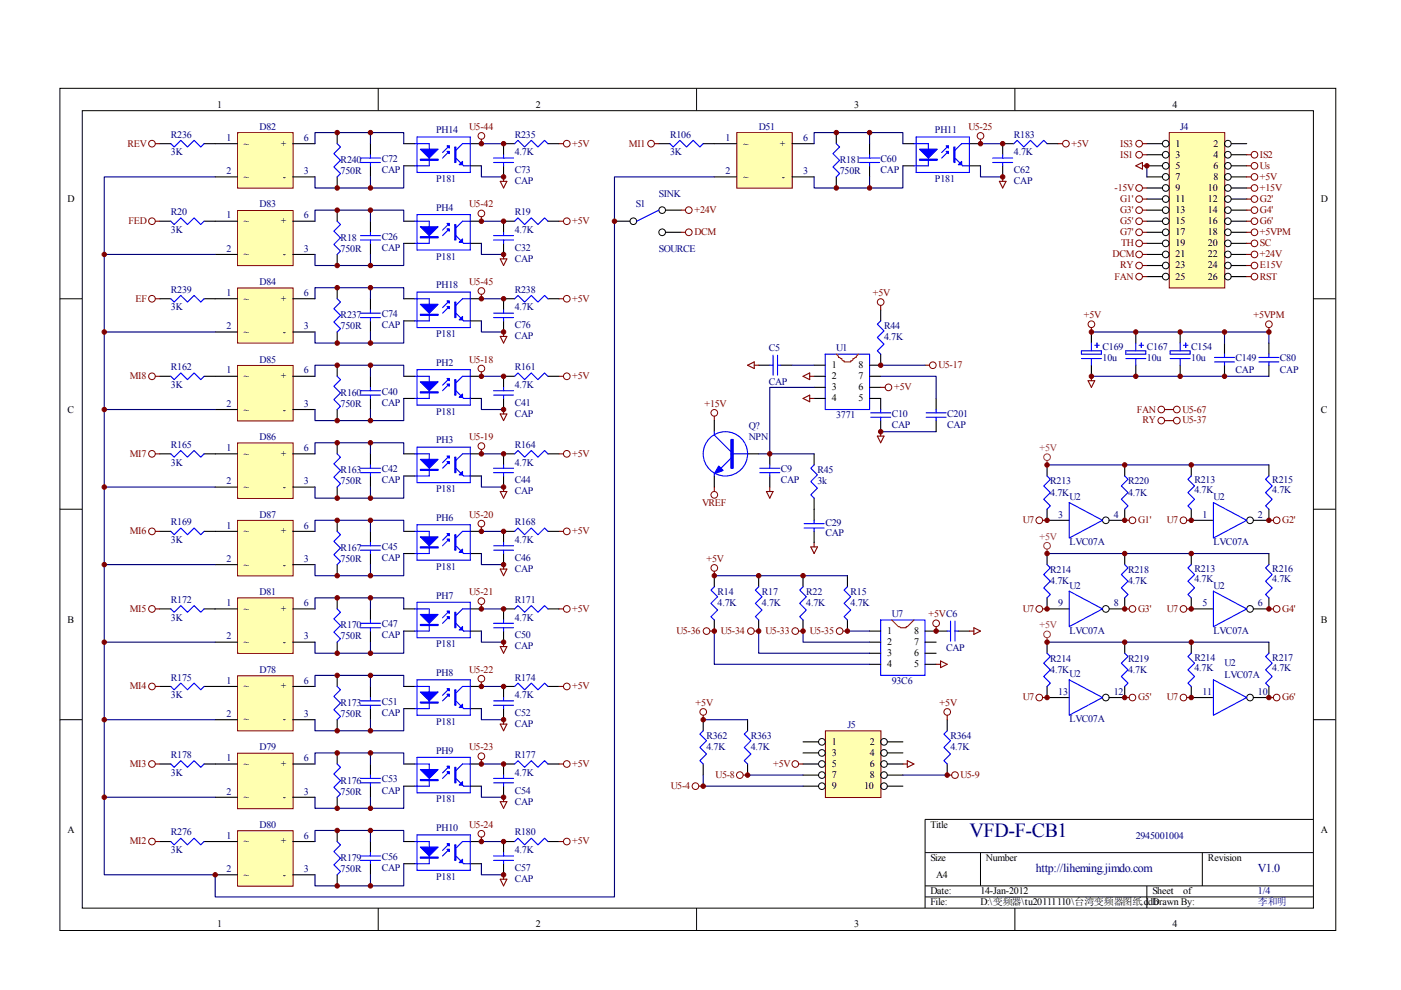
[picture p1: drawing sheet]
<svg xmlns="http://www.w3.org/2000/svg" width="297mm" height="210mm" viewBox="0 0 297 210" stroke-linecap="round" stroke-linejoin="round" font-family="sans-serif">
<defs><g id="words">
<text font-size="4.2" fill="#000080" x="205.6" y="177.4">VFD-F-CB1</text>
<g font-size="2.5" fill="#000080">
<text x="219.6" y="184.8">http://liheming.jimdo.com</text>
<text x="266.7" y="184.8">V1.0</text>
</g>
<g font-size="2.1">
<text x="46.1" y="22.9">1</text>
<text x="113.6" y="22.9">2</text>
<text x="181.1" y="22.9">3</text>
<text x="248.6" y="22.9">4</text>
<text x="51.7" y="31.1">~</text>
<text x="59.5" y="31.1">+</text>
<text x="157.6" y="31.1">~</text>
<text x="165.4" y="31.1">+</text>
<text x="249.3" y="31.1">1</text>
<text x="249.3" y="33.5">3</text>
<text x="249.3" y="35.7">5</text>
<text x="257.3" y="31.1">2</text>
<text x="257.3" y="33.5">4</text>
<text x="257.3" y="35.7">6</text>
<text x="51.7" y="38.1">~</text>
<text x="59.9" y="38.1">-</text>
<text x="157.6" y="38.1">~</text>
<text x="165.8" y="38.1">-</text>
<text x="249.3" y="38.1">7</text>
<text x="249.3" y="40.5">9</text>
<text x="256.1" y="40.5">10</text>
<text x="257.3" y="38.1">8</text>
<text x="14.3" y="42.8">D</text>
<text x="51.7" y="47.5">~</text>
<text x="59.5" y="47.5">+</text>
<text x="249.3" y="42.8">11</text>
<text x="249.3" y="45.1">13</text>
<text x="249.3" y="47.5">15</text>
<text x="256.1" y="42.8">12</text>
<text x="256.1" y="45.1">14</text>
<text x="256.1" y="47.5">16</text>
<text x="280.1" y="42.8">D</text>
<text x="249.3" y="49.9">17</text>
<text x="249.3" y="52.2">19</text>
<text x="256.1" y="49.9">18</text>
<text x="256.1" y="52.2">20</text>
<text x="51.7" y="54.5">~</text>
<text x="59.9" y="54.5">-</text>
<text x="249.3" y="54.5">21</text>
<text x="249.3" y="56.9">23</text>
<text x="249.3" y="59.3">25</text>
<text x="256.1" y="54.5">22</text>
<text x="256.1" y="56.9">24</text>
<text x="256.1" y="59.3">26</text>
<text x="51.7" y="63.9">~</text>
<text x="59.5" y="63.9">+</text>
<text x="51.7" y="71">~</text>
<text x="59.9" y="71">-</text>
<text x="51.7" y="80.4">~</text>
<text x="59.5" y="80.4">+</text>
<text x="176.4" y="78.1">1</text>
<text x="176.4" y="80.4">2</text>
<text x="176.4" y="82.7">3</text>
<text x="182" y="82.7">6</text>
<text x="182" y="80.4">7</text>
<text x="182" y="78.1">8</text>
<text x="14.3" y="87.5">C</text>
<text x="51.7" y="87.5">~</text>
<text x="59.9" y="87.5">-</text>
<text x="176.4" y="85.1">4</text>
<text x="182" y="85.1">5</text>
<text x="280.1" y="87.5">C</text>
<text x="51.7" y="96.9">~</text>
<text x="59.5" y="96.9">+</text>
<text x="51.7" y="103.9">~</text>
<text x="59.9" y="103.9">-</text>
<text x="51.7" y="113.3">~</text>
<text x="59.5" y="113.3">+</text>
<text x="51.7" y="120.3">~</text>
<text x="59.9" y="120.3">-</text>
<text x="51.7" y="129.7">~</text>
<text x="59.5" y="129.7">+</text>
<text x="14.3" y="132.1">B</text>
<text x="51.7" y="136.8">~</text>
<text x="59.9" y="136.8">-</text>
<text x="188.1" y="134.4">1</text>
<text x="188.1" y="136.8">2</text>
<text x="193.8" y="136.8">7</text>
<text x="193.8" y="134.4">8</text>
<text x="280.1" y="132.1">B</text>
<text x="188.1" y="139.1">3</text>
<text x="188.1" y="141.5">4</text>
<text x="193.8" y="141.5">5</text>
<text x="193.8" y="139.1">6</text>
<text x="51.7" y="146.1">~</text>
<text x="59.5" y="146.1">+</text>
<text x="51.7" y="153.2">~</text>
<text x="59.9" y="153.2">-</text>
<text x="176.4" y="157.9">1</text>
<text x="176.4" y="160.3">3</text>
<text x="184.4" y="157.9">2</text>
<text x="184.4" y="160.3">4</text>
<text x="51.7" y="162.6">~</text>
<text x="59.5" y="162.6">+</text>
<text x="176.4" y="162.6">5</text>
<text x="176.4" y="164.9">7</text>
<text x="176.4" y="167.3">9</text>
<text x="183.2" y="167.3">10</text>
<text x="184.4" y="162.6">6</text>
<text x="184.4" y="164.9">8</text>
<text x="51.7" y="169.6">~</text>
<text x="59.9" y="169.6">-</text>
<text x="14.3" y="176.7">A</text>
<text x="51.7" y="179">~</text>
<text x="59.5" y="179">+</text>
<text x="197.3" y="175.5">Title</text>
<text x="280.1" y="176.7">A</text>
<text x="197.3" y="182.6">Size</text>
<text x="209" y="182.6">Number</text>
<text x="256.1" y="182.6">Revision</text>
<text x="51.7" y="186.1">~</text>
<text x="59.9" y="186.1">-</text>
<text x="197.3" y="189.6">Date:</text>
<text x="197.3" y="192">File:</text>
<text x="198.5" y="186.1">A4</text>
<text x="207.9" y="189.6">14-Jan-2012</text>
<text x="207.9" y="192">D:\变频器\tu20111110\台湾变频器图纸.ddb</text>
<text x="244.3" y="189.6">Sheet</text>
<text x="244.3" y="192">Drawn By:</text>
<text x="250.9" y="189.6">of</text>
<text x="46.1" y="196.6">1</text>
<text x="113.6" y="196.6">2</text>
<text x="181.1" y="196.6">3</text>
<text x="248.6" y="196.6">4</text>
</g>
<g font-size="2.1" fill="#000080">
<text x="36.2" y="29.2">R236</text>
<text x="48" y="29.9">1</text>
<text x="55" y="27.5">D82</text>
<text x="64.4" y="29.9">6</text>
<text x="92.5" y="28.2">PH14</text>
<text x="109.1" y="29.2">R235</text>
<text x="142.1" y="29.2">R106</text>
<text x="153.8" y="29.9">1</text>
<text x="160.9" y="27.5">D51</text>
<text x="170.3" y="29.9">6</text>
<text x="198.2" y="28.2">PH11</text>
<text x="215" y="29.2">R183</text>
<text x="250.2" y="27.5">J4</text>
<text x="36.2" y="32.9">3K</text>
<text x="72.2" y="34.6">R240</text>
<text x="80.9" y="34.4">C72</text>
<text x="109.1" y="32.9">4.7K</text>
<text x="142.1" y="32.9">3K</text>
<text x="178.1" y="34.6">R181</text>
<text x="186.7" y="34.4">C60</text>
<text x="215" y="32.9">4.7K</text>
<text x="48" y="36.9">2</text>
<text x="64.4" y="36.9">3</text>
<text x="72.2" y="36.9">750R</text>
<text x="80.9" y="36.7">CAP</text>
<text x="92.5" y="38.6">P181</text>
<text x="109.1" y="36.7">C73</text>
<text x="109.1" y="39">CAP</text>
<text x="139.7" y="41.7">SINK</text>
<text x="153.8" y="36.9">2</text>
<text x="170.3" y="36.9">3</text>
<text x="178.1" y="36.9">750R</text>
<text x="186.7" y="36.7">CAP</text>
<text x="198.2" y="38.6">P181</text>
<text x="215" y="36.7">C62</text>
<text x="215" y="39">CAP</text>
<text x="36.2" y="45.6">R20</text>
<text x="48" y="46.3">1</text>
<text x="55" y="44">D83</text>
<text x="64.4" y="46.3">6</text>
<text x="92.5" y="44.7">PH4</text>
<text x="109.1" y="45.6">R19</text>
<text x="134.8" y="43.8">S1</text>
<text x="36.2" y="49.4">3K</text>
<text x="48" y="53.4">2</text>
<text x="64.4" y="53.4">3</text>
<text x="72.2" y="51.1">R18</text>
<text x="72.2" y="53.4">750R</text>
<text x="80.9" y="50.8">C26</text>
<text x="80.9" y="53.2">CAP</text>
<text x="109.1" y="49.4">4.7K</text>
<text x="109.1" y="53.2">C32</text>
<text x="139.7" y="53.4">SOURCE</text>
<text x="92.5" y="55">P181</text>
<text x="109.1" y="55.5">CAP</text>
<text x="36.2" y="62.1">R239</text>
<text x="36.2" y="65.8">3K</text>
<text x="48" y="62.8">1</text>
<text x="55" y="60.5">D84</text>
<text x="64.4" y="62.8">6</text>
<text x="92.5" y="61.1">PH18</text>
<text x="109.1" y="62.1">R238</text>
<text x="109.1" y="65.8">4.7K</text>
<text x="48" y="69.8">2</text>
<text x="64.4" y="69.8">3</text>
<text x="72.2" y="67.5">R237</text>
<text x="72.2" y="69.8">750R</text>
<text x="80.9" y="67.2">C74</text>
<text x="80.9" y="69.6">CAP</text>
<text x="92.5" y="71.5">P181</text>
<text x="109.1" y="69.6">C76</text>
<text x="109.1" y="71.9">CAP</text>
<text x="187.5" y="69.8">R44</text>
<text x="55" y="76.9">D85</text>
<text x="92.5" y="77.6">PH2</text>
<text x="163" y="74.5">C5</text>
<text x="177.3" y="74.5">U1</text>
<text x="187.5" y="72.2">4.7K</text>
<text x="233.8" y="74.3">C169</text>
<text x="233.8" y="76.6">10u</text>
<text x="243.2" y="74.3">C167</text>
<text x="243.2" y="76.6">10u</text>
<text x="252.6" y="74.3">C154</text>
<text x="252.6" y="76.6">10u</text>
<text x="262" y="76.6">C149</text>
<text x="271.4" y="76.6">C80</text>
<text x="36.2" y="78.5">R162</text>
<text x="36.2" y="82.3">3K</text>
<text x="48" y="79.2">1</text>
<text x="64.4" y="79.2">6</text>
<text x="72.2" y="83.9">R160</text>
<text x="80.9" y="83.7">C40</text>
<text x="109.1" y="78.5">R161</text>
<text x="109.1" y="82.3">4.7K</text>
<text x="163" y="81.5">CAP</text>
<text x="262" y="79">CAP</text>
<text x="271.4" y="79">CAP</text>
<text x="48" y="86.3">2</text>
<text x="64.4" y="86.3">3</text>
<text x="72.2" y="86.3">750R</text>
<text x="80.9" y="86">CAP</text>
<text x="92.5" y="87.9">P181</text>
<text x="109.1" y="86">C41</text>
<text x="109.1" y="88.4">CAP</text>
<text x="177.3" y="88.6">3771</text>
<text x="189.1" y="88.4">C10</text>
<text x="200.8" y="88.4">C201</text>
<text x="36.2" y="94.9">R165</text>
<text x="48" y="95.7">1</text>
<text x="55" y="93.3">D86</text>
<text x="64.4" y="95.7">6</text>
<text x="92.5" y="94">PH3</text>
<text x="109.1" y="94.9">R164</text>
<text x="158.7" y="90.9">Q?</text>
<text x="158.7" y="93.3">NPN</text>
<text x="189.1" y="90.7">CAP</text>
<text x="200.8" y="90.7">CAP</text>
<text x="36.2" y="98.7">3K</text>
<text x="72.2" y="100.3">R163</text>
<text x="80.9" y="100.1">C42</text>
<text x="109.1" y="98.7">4.7K</text>
<text x="165.5" y="100.1">C9</text>
<text x="173.3" y="100.3">R45</text>
<text x="48" y="102.7">2</text>
<text x="64.4" y="102.7">3</text>
<text x="72.2" y="102.7">750R</text>
<text x="80.9" y="102.5">CAP</text>
<text x="92.5" y="104.3">P181</text>
<text x="109.1" y="102.5">C44</text>
<text x="109.1" y="104.8">CAP</text>
<text x="165.5" y="102.5">CAP</text>
<text x="173.3" y="102.7">3k</text>
<text x="222.7" y="102.7">R213</text>
<text x="222.7" y="105.1">4.7K</text>
<text x="226.7" y="106">U2</text>
<text x="239.2" y="102.7">R220</text>
<text x="239.2" y="105.1">4.7K</text>
<text x="253.2" y="102.5">R213</text>
<text x="253.2" y="104.6">4.7K</text>
<text x="257.3" y="106">U2</text>
<text x="269.7" y="102.5">R215</text>
<text x="269.7" y="104.6">4.7K</text>
<text x="36.2" y="111.4">R169</text>
<text x="48" y="112.1">1</text>
<text x="55" y="109.7">D87</text>
<text x="64.4" y="112.1">6</text>
<text x="92.5" y="110.4">PH6</text>
<text x="109.1" y="111.4">R168</text>
<text x="175" y="111.6">C29</text>
<text x="175" y="113.7">CAP</text>
<text x="224.4" y="109.7">3</text>
<text x="236.1" y="109.7">4</text>
<text x="254.9" y="109.7">1</text>
<text x="266.7" y="109.7">2</text>
<text x="36.2" y="115.2">3K</text>
<text x="48" y="119.1">2</text>
<text x="64.4" y="119.1">3</text>
<text x="72.2" y="116.8">R167</text>
<text x="72.2" y="119.1">750R</text>
<text x="80.9" y="116.6">C45</text>
<text x="80.9" y="118.9">CAP</text>
<text x="109.1" y="115.2">4.7K</text>
<text x="109.1" y="118.9">C46</text>
<text x="226.7" y="115.6">LVC07A</text>
<text x="257.3" y="115.6">LVC07A</text>
<text x="92.5" y="120.7">P181</text>
<text x="109.1" y="121.3">CAP</text>
<text x="222.7" y="121.5">R214</text>
<text x="222.7" y="123.9">4.7K</text>
<text x="226.7" y="124.8">U2</text>
<text x="239.2" y="121.5">R218</text>
<text x="239.2" y="123.9">4.7K</text>
<text x="253.2" y="121.3">R213</text>
<text x="253.2" y="123.4">4.7K</text>
<text x="257.3" y="124.8">U2</text>
<text x="269.7" y="121.3">R216</text>
<text x="269.7" y="123.4">4.7K</text>
<text x="36.2" y="127.9">R172</text>
<text x="36.2" y="131.6">3K</text>
<text x="48" y="128.5">1</text>
<text x="55" y="126.2">D81</text>
<text x="64.4" y="128.5">6</text>
<text x="92.5" y="126.9">PH7</text>
<text x="109.1" y="127.9">R171</text>
<text x="109.1" y="131.6">4.7K</text>
<text x="152.1" y="126.2">R14</text>
<text x="152.1" y="128.5">4.7K</text>
<text x="161.5" y="126.2">R17</text>
<text x="161.5" y="128.5">4.7K</text>
<text x="170.9" y="126.2">R22</text>
<text x="170.9" y="128.5">4.7K</text>
<text x="180.3" y="126.2">R15</text>
<text x="180.3" y="128.5">4.7K</text>
<text x="189.1" y="130.9">U7</text>
<text x="224.4" y="128.5">9</text>
<text x="236.1" y="128.5">8</text>
<text x="254.9" y="128.5">5</text>
<text x="266.7" y="128.5">6</text>
<text x="48" y="135.6">2</text>
<text x="64.4" y="135.6">3</text>
<text x="72.2" y="133.2">R170</text>
<text x="72.2" y="135.6">750R</text>
<text x="80.9" y="133">C47</text>
<text x="80.9" y="135.3">CAP</text>
<text x="92.5" y="137.3">P181</text>
<text x="109.1" y="135.3">C50</text>
<text x="109.1" y="137.7">CAP</text>
<text x="200.6" y="137.9">CAP</text>
<text x="226.7" y="134.4">LVC07A</text>
<text x="257.3" y="134.4">LVC07A</text>
<text x="55" y="142.6">D78</text>
<text x="92.5" y="143.4">PH8</text>
<text x="222.7" y="140.3">R214</text>
<text x="222.7" y="142.6">4.7K</text>
<text x="226.7" y="143.6">U2</text>
<text x="239.2" y="140.3">R219</text>
<text x="239.2" y="142.6">4.7K</text>
<text x="253.2" y="140.1">R214</text>
<text x="253.2" y="142.2">4.7K</text>
<text x="259.6" y="141.2">U2</text>
<text x="259.6" y="143.8">LVC07A</text>
<text x="269.7" y="140.1">R217</text>
<text x="269.7" y="142.2">4.7K</text>
<text x="36.2" y="144.3">R175</text>
<text x="36.2" y="148">3K</text>
<text x="48" y="145">1</text>
<text x="64.4" y="145">6</text>
<text x="72.2" y="149.7">R173</text>
<text x="80.9" y="149.5">C51</text>
<text x="109.1" y="144.3">R174</text>
<text x="109.1" y="148">4.7K</text>
<text x="189.1" y="145">93C6</text>
<text x="224.4" y="147.3">13</text>
<text x="236.1" y="147.3">12</text>
<text x="254.9" y="147.3">11</text>
<text x="266.7" y="147.3">10</text>
<text x="48" y="152">2</text>
<text x="64.4" y="152">3</text>
<text x="72.2" y="152">750R</text>
<text x="80.9" y="151.8">CAP</text>
<text x="92.5" y="153.7">P181</text>
<text x="109.1" y="151.8">C52</text>
<text x="109.1" y="154.1">CAP</text>
<text x="179.7" y="154.4">J5</text>
<text x="226.7" y="153.2">LVC07A</text>
<text x="36.2" y="160.7">R178</text>
<text x="48" y="161.4">1</text>
<text x="55" y="159.1">D79</text>
<text x="64.4" y="161.4">6</text>
<text x="92.5" y="159.8">PH9</text>
<text x="109.1" y="160.7">R177</text>
<text x="149.8" y="156.7">R362</text>
<text x="149.8" y="159.1">4.7K</text>
<text x="159.2" y="156.7">R363</text>
<text x="159.2" y="159.1">4.7K</text>
<text x="201.5" y="156.7">R364</text>
<text x="201.5" y="159.1">4.7K</text>
<text x="36.2" y="164.4">3K</text>
<text x="72.2" y="166.1">R176</text>
<text x="80.9" y="165.9">C53</text>
<text x="109.1" y="164.4">4.7K</text>
<text x="48" y="168.5">2</text>
<text x="64.4" y="168.5">3</text>
<text x="72.2" y="168.5">750R</text>
<text x="80.9" y="168.2">CAP</text>
<text x="92.5" y="170.1">P181</text>
<text x="109.1" y="168.2">C54</text>
<text x="109.1" y="170.6">CAP</text>
<text x="36.2" y="177.1">R276</text>
<text x="48" y="177.9">1</text>
<text x="55" y="175.5">D80</text>
<text x="64.4" y="177.9">6</text>
<text x="92.5" y="176.2">PH10</text>
<text x="109.1" y="177.1">R180</text>
<text x="240.8" y="177.9">2945001004</text>
<text x="36.2" y="180.9">3K</text>
<text x="48" y="184.9">2</text>
<text x="64.4" y="184.9">3</text>
<text x="72.2" y="182.6">R179</text>
<text x="72.2" y="184.9">750R</text>
<text x="80.9" y="182.3">C56</text>
<text x="80.9" y="184.7">CAP</text>
<text x="109.1" y="180.9">4.7K</text>
<text x="109.1" y="184.7">C57</text>
<text x="92.5" y="186.5">P181</text>
<text x="109.1" y="187">CAP</text>
<text x="266.7" y="192">李和明</text>
<text x="266.7" y="189.6">1/4</text>
</g>
<g font-size="2.1" fill="#800000">
<text x="99.5" y="27.5">U5-44</text>
<text x="205.3" y="27.5">U5-25</text>
<text x="27" y="31.1">REV</text>
<text x="121.3" y="31.1">+5V</text>
<text x="133.3" y="31.1">MI1</text>
<text x="227.2" y="31.1">+5V</text>
<text x="237.5" y="33.5">IS1</text>
<text x="237.5" y="31.1">IS3</text>
<text x="267.1" y="33.5">IS2</text>
<text x="267.1" y="35.7">Us</text>
<text x="236.3" y="40.5">-15V</text>
<text x="267.1" y="38.1">+5V</text>
<text x="267.1" y="40.5">+15V</text>
<text x="27.3" y="47.5">FED</text>
<text x="99.5" y="44">U5-42</text>
<text x="121.3" y="47.5">+5V</text>
<text x="147.2" y="45.1">+24V</text>
<text x="237.5" y="42.8">G1'</text>
<text x="237.5" y="45.1">G3'</text>
<text x="237.5" y="47.5">G5'</text>
<text x="267.1" y="42.8">G2'</text>
<text x="267.1" y="45.1">G4'</text>
<text x="267.1" y="47.5">G6'</text>
<text x="147.2" y="49.9">DCM</text>
<text x="237.5" y="49.9">G7'</text>
<text x="237.7" y="52.2">TH</text>
<text x="267.1" y="49.9">+5VPM</text>
<text x="267.1" y="52.2">SC</text>
<text x="235.9" y="54.5">DCM</text>
<text x="236.3" y="59.3">FAN</text>
<text x="237.5" y="56.9">RY</text>
<text x="267.1" y="54.5">+24V</text>
<text x="267.1" y="56.9">E15V</text>
<text x="267.1" y="59.3">RST</text>
<text x="28.7" y="63.9">EF</text>
<text x="99.5" y="60.5">U5-45</text>
<text x="121.3" y="63.9">+5V</text>
<text x="185.1" y="62.8">+5V</text>
<text x="229.8" y="67.5">+5V</text>
<text x="265.8" y="67.5">+5VPM</text>
<text x="99.5" y="76.9">U5-18</text>
<text x="27.5" y="80.4">MI8</text>
<text x="121.3" y="80.4">+5V</text>
<text x="189.6" y="82.7">+5V</text>
<text x="199" y="78.1">U5-17</text>
<text x="149.4" y="86.3">+15V</text>
<text x="241" y="87.5">FAN</text>
<text x="242.2" y="89.8">RY</text>
<text x="250.7" y="87.5">U5-67</text>
<text x="250.7" y="89.8">U5-37</text>
<text x="99.5" y="93.3">U5-19</text>
<text x="27.5" y="96.9">MI7</text>
<text x="121.3" y="96.9">+5V</text>
<text x="148.8" y="107.4">VREF</text>
<text x="27.5" y="113.3">MI6</text>
<text x="99.5" y="109.7">U5-20</text>
<text x="121.3" y="113.3">+5V</text>
<text x="216.8" y="110.9">U7</text>
<text x="241.3" y="110.9">G1'</text>
<text x="247.4" y="110.9">U7</text>
<text x="271.9" y="110.9">G2'</text>
<text x="149.8" y="119.1">+5V</text>
<text x="27.5" y="129.7">MI5</text>
<text x="99.5" y="126.2">U5-21</text>
<text x="121.3" y="129.7">+5V</text>
<text x="196.8" y="130.9">+5VC6</text>
<text x="216.8" y="129.7">U7</text>
<text x="241.3" y="129.7">G3'</text>
<text x="247.4" y="129.7">U7</text>
<text x="271.9" y="129.7">G4'</text>
<text x="143.4" y="134.4">U5-36</text>
<text x="152.8" y="134.4">U5-34</text>
<text x="162.3" y="134.4">U5-33</text>
<text x="171.7" y="134.4">U5-35</text>
<text x="99.5" y="142.6">U5-22</text>
<text x="27.5" y="146.1">MI4</text>
<text x="121.3" y="146.1">+5V</text>
<text x="147.5" y="149.7">+5V</text>
<text x="199.2" y="149.7">+5V</text>
<text x="216.8" y="148.5">U7</text>
<text x="241.3" y="148.5">G5'</text>
<text x="247.4" y="148.5">U7</text>
<text x="271.9" y="148.5">G6'</text>
<text x="99.5" y="159.1">U5-23</text>
<text x="27.5" y="162.6">MI3</text>
<text x="121.3" y="162.6">+5V</text>
<text x="142.2" y="167.3">U5-4</text>
<text x="151.7" y="164.9">U5-8</text>
<text x="163.9" y="162.6">+5V</text>
<text x="203.6" y="164.9">U5-9</text>
<text x="27.5" y="179">MI2</text>
<text x="99.5" y="175.5">U5-24</text>
<text x="121.3" y="179">+5V</text>
</g>
<g font-size="2.1" fill="#a1006a">
<text x="220.4" y="95.7">+5V</text>
<text x="220.4" y="114.5">+5V</text>
<text x="220.4" y="133.2">+5V</text>
</g>
</g></defs>
<g fill="none" stroke="#000" stroke-width=".21">
<path d="M12.7 18.7h270.5v178.6h-270.5zM80.2 18.7v4.7M147.7 18.7v4.7M215.2 18.7v4.7M17.4 23.5h261.1v169h-261.1zM12.7 63.3h4.7M278.4 63.3h4.7M12.7 108h4.7M278.4 108h4.7M12.7 152.6h4.7M278.4 152.6h4.7M278.4 173.7h-82.3v18.8"/>
<path d="M80.2 192.5v4.7M147.7 192.5v4.7M196.1 180.8h82.3M196.1 187.8h82.3M196.1 190.2h82.3M207.9 180.8v7M215.2 192.5v4.7M243.2 187.8v4.7M254.9 180.8v7"/>
</g>
<path d="M248 28.2h11.7v32.9h-11.7z" fill="#ffffb0"/>
<g fill="none" stroke="#800000" stroke-width=".21">
<path d="M247.9 28.1h11.8v33h-11.8z"/>
<circle cx="241.5" cy="32.8" r=".71"/>
<circle cx="241.5" cy="30.5" r=".71"/>
<circle cx="241.5" cy="39.9" r=".71"/>
<circle cx="266" cy="32.8" r=".71"/>
<circle cx="266" cy="35.2" r=".71"/>
<circle cx="266" cy="37.5" r=".7"/>
<circle cx="266" cy="39.9" r=".7"/>
<circle cx="241.5" cy="49.2" r=".71"/>
<circle cx="241.5" cy="51.6" r=".71"/>
<circle cx="241.5" cy="53.9" r=".71"/>
<circle cx="241.5" cy="44.6" r=".71"/>
<circle cx="241.5" cy="46.9" r=".71"/>
<circle cx="241.5" cy="56.3" r=".71"/>
<circle cx="241.5" cy="42.2" r=".71"/>
<circle cx="241.5" cy="58.6" r=".71"/>
<circle cx="266" cy="49.2" r=".71"/>
<circle cx="266" cy="51.6" r=".71"/>
<circle cx="266" cy="44.6" r=".7"/>
<circle cx="266" cy="53.9" r=".7"/>
<circle cx="266" cy="56.3" r=".7"/>
<circle cx="266" cy="46.9" r=".7"/>
<circle cx="266" cy="58.6" r=".7"/>
<circle cx="266" cy="42.2" r=".7"/>
</g>
<g fill="none" stroke="#000" stroke-width=".21">
<circle cx="247.2" cy="35.2" r=".71"/>
<circle cx="247.2" cy="32.8" r=".71"/>
<circle cx="247.2" cy="30.5" r=".7"/>
<circle cx="247.2" cy="37.5" r=".7"/>
<circle cx="247.2" cy="39.9" r=".7"/>
<circle cx="260.3" cy="35.2" r=".71"/>
<circle cx="260.3" cy="32.8" r=".71"/>
<circle cx="260.3" cy="39.9" r=".71"/>
<circle cx="260.3" cy="37.5" r=".71"/>
<circle cx="260.3" cy="30.5" r=".71"/>
<circle cx="247.2" cy="49.2" r=".71"/>
<circle cx="247.2" cy="51.6" r=".71"/>
<circle cx="247.2" cy="44.6" r=".7"/>
<circle cx="247.2" cy="53.9" r=".7"/>
<circle cx="247.2" cy="46.9" r=".7"/>
<circle cx="247.2" cy="56.3" r=".7"/>
<circle cx="247.2" cy="58.6" r=".7"/>
<circle cx="247.2" cy="42.2" r=".7"/>
<circle cx="260.3" cy="49.2" r=".71"/>
<circle cx="260.3" cy="51.6" r=".71"/>
<circle cx="260.3" cy="44.6" r=".71"/>
<circle cx="260.3" cy="53.9" r=".71"/>
<circle cx="260.3" cy="56.3" r=".71"/>
<circle cx="260.3" cy="46.9" r=".71"/>
<circle cx="260.3" cy="58.6" r=".71"/>
<circle cx="260.3" cy="42.2" r=".71"/>
</g>
<g fill="none" stroke="#000" stroke-width=".23">
<path d="M85.6 30.5h2.4M85.6 35.2h2.4M99.7 30.5h2.4M99.7 35.2h2.4M243.2 30.5h3.3M243.2 32.8h3.3M243.2 35.2h3.3M243.2 37.5h3.3M243.2 39.9h3.3M261 30.5h3.3M261 32.8h3.3M261 35.2h3.3"/>
<path d="M261 37.5h3.3M261 39.9h3.3M243.2 42.2h3.3M243.2 44.6h3.3M243.2 46.9h3.3M243.2 49.3h3.3M243.2 51.6h3.3M243.2 53.9h3.3M243.2 56.3h3.3M243.2 58.6h3.3M261 42.2h3.3M261 44.6h3.3"/>
<path d="M261 46.9h3.3M261 49.3h3.3M261 51.6h3.3M261 53.9h3.3M261 56.3h3.3M261 58.6h3.3"/>
</g>
<g fill="none" stroke="#800000" stroke-width=".23">
<path d="M240.8 35.2l1.4-.7v1.4zM242.2 35.2h1M242.2 32.8h1M242.2 30.5h1M242.2 39.9h1M264.3 35.2h1M264.3 32.8h1M264.3 39.9h1M264.3 37.5h1M242.2 42.2h1M242.2 44.6h1M242.2 46.9h1"/>
<path d="M242.2 49.3h1M242.2 51.6h1M242.2 53.9h1M242.2 56.3h1M242.2 58.6h1M264.3 42.2h1M264.3 44.6h1M264.3 46.9h1M264.3 49.3h1M264.3 51.6h1M264.3 53.9h1M264.3 56.3h1"/>
<path d="M264.3 58.6h1"/>
</g>
<path d="M243.2 35.2v2.3" fill="none" stroke="#000080" stroke-width=".23"/>
<path d="M88 30.5h3v4.7h-3M88.4 29h11.3v7.6h-11.3zM95.2 32.1l-1.4 1.4M95.2 30.9l-1.4 1.4M96.7 33.5l1.6 1.7h1.4M99.7 30.5h-1.6l-1.4 1.4" fill="none" stroke="#00f" stroke-width=".23"/>
<g fill="#00f" stroke="#00f" stroke-width=".23">
<path d="M89.1 31.6h3.8l-1.9 1.9z"/>
<path d="M94.8 30.9h.4v.5z"/>
<path d="M94.8 32.1h.4v.5z"/>
<path d="M97.4 34.9l.7-.7v.7z"/>
<path d="M89.1 33.7h3.8v.3h-3.8z" fill-rule="evenodd"/>
<path d="M96.4 31.2h.3v3.3h-.3z" fill-rule="evenodd"/>
</g>
<path d="M50.5 28.2h11.6v11.7h-11.6z" fill="#ffffb0"/>
<g fill="none" stroke="#800000" stroke-width=".21">
<path d="M50.4 28.1h11.7v11.8h-11.7z"/>
<circle cx="32.2" cy="30.5" r=".71"/>
<circle cx="120.2" cy="30.5" r=".71"/>
</g>
<g fill="none" stroke="#000" stroke-width=".23">
<path d="M33.9 30.5h2.3M43.3 30.5h7M45.6 37.5h4.7M62.1 30.5h4.7M62.1 37.5h4.7M71.5 28.1v2.4M71.5 37.5v2.4M78.5 30.5v2.3M78.5 35.2v2.3M106.8 35.2v2.3M109.1 30.5h-2.3v2.3M116.2 30.5h2.3"/>
<path d="M85.6 46.9h2.4M85.6 51.6h2.4M99.7 46.9h2.4M99.7 51.6h2.4"/>
</g>
<g fill="none" stroke="#00f" stroke-width=".23">
<path d="M36.2 30.5l.7 .7 1.4-1.4 1.4 1.4 1.5-1.4 1.4 1.4 .7-.7M71.5 30.5l.7 .7-1.4 1.4 1.4 1.4-1.4 1.4 1.4 1.4-.7 .7M76.4 33.5h4.3M76.4 34.5h4.3M78.5 32.8v.7M78.5 34.5v.7M104.6 33.5h4.3M104.6 34.5h4.3M106.8 32.8v.7M106.8 34.5v.7M109.1 30.5l.7-.7 1.4 1.4 1.4-1.4 1.5 1.4 1.4-1.4 .7 .7M88 46.9h3v4.7h-3"/>
<path d="M88.4 45.5h11.3v7.5h-11.3zM95.2 48.5l-1.4 1.5M95.2 47.4l-1.4 1.4M96.7 50l1.6 1.6h1.4M99.7 46.9h-1.6l-1.4 1.4"/>
</g>
<path d="M32.9 30.5h1M106.1 38.4h1.4l-.7 1.5zM106.8 37.5v.9M118.5 30.5h1" fill="none" stroke="#800000" stroke-width=".23"/>
<path d="M66.8 30.5v-2.4h18.8v2.4M78.5 28.1v2.4M78.5 37.5v2.4M85.6 35.2v4.7h-18.8v-2.4M102.1 35.2v2.3h4.7M102.1 30.5h4.7" fill="none" stroke="#000080" stroke-width=".23"/>
<g fill="#00f" stroke="#00f" stroke-width=".23">
<path d="M89.1 48.1h3.8l-1.9 1.9z"/>
<path d="M94.8 47.4h.4v.4z"/>
<path d="M94.8 48.5h.4v.5z"/>
<path d="M97.4 51.4l.7-.7v.7z"/>
<path d="M89.1 50.2h3.8v.2h-3.8z" fill-rule="evenodd"/>
<path d="M96.4 47.6h.3v3.3h-.3z" fill-rule="evenodd"/>
</g>
<path d="M50.5 44.7h11.6v11.6h-11.6z" fill="#ffffb0"/>
<g fill="none" stroke="#800000" stroke-width=".21">
<path d="M50.4 44.6h11.7v11.7h-11.7z"/>
<circle cx="32.2" cy="46.9" r=".71"/>
<circle cx="120.2" cy="46.9" r=".71"/>
</g>
<g fill="none" stroke="#000" stroke-width=".23">
<path d="M33.9 46.9h2.3M43.3 46.9h7M45.6 53.9h4.7M62.1 46.9h4.7M62.1 53.9h4.7M71.5 44.6v2.3M71.5 53.9v2.4M78.5 46.9v2.4M78.5 51.6v2.3M106.8 51.6v2.3M109.1 46.9h-2.3v2.4M116.2 46.9h2.3"/>
<path d="M85.6 63.3h2.4M85.6 68h2.4M99.7 63.3h2.4M99.7 68h2.4"/>
</g>
<g fill="none" stroke="#00f" stroke-width=".23">
<path d="M36.2 46.9l.7 .7 1.4-1.4 1.4 1.4 1.5-1.4 1.4 1.4 .7-.7M71.5 46.9l.7 .7-1.4 1.4 1.4 1.4-1.4 1.4 1.4 1.4-.7 .7M76.4 50h4.3M76.4 50.9h4.3M78.5 49.3v.7M78.5 50.9v.7M104.6 50h4.3M104.6 50.9h4.3M106.8 49.3v.7M106.8 50.9v.7M109.1 46.9l.7-.7 1.4 1.4 1.4-1.4 1.5 1.4 1.4-1.4 .7 .7M88 63.3h3v4.7h-3"/>
<path d="M88.4 61.9h11.3v7.6h-11.3zM95.2 65l-1.4 1.4M95.2 63.8l-1.4 1.4M96.7 66.4l1.6 1.6h1.4M99.7 63.3h-1.6l-1.4 1.5"/>
</g>
<path d="M32.9 46.9h1M106.1 54.9h1.4l-.7 1.4zM106.8 53.9v1M118.5 46.9h1" fill="none" stroke="#800000" stroke-width=".23"/>
<path d="M66.8 46.9v-2.3h18.8v2.3M78.5 44.6v2.3M78.5 53.9v2.4M85.6 51.6v4.7h-18.8v-2.4M102.1 51.6v2.3h4.7M102.1 46.9h4.7" fill="none" stroke="#000080" stroke-width=".23"/>
<g fill="#00f" stroke="#00f" stroke-width=".23">
<path d="M89.1 64.5h3.8l-1.9 1.9z"/>
<path d="M94.8 63.8h.4v.5z"/>
<path d="M94.8 65h.4v.5z"/>
<path d="M97.4 67.8l.7-.7v.7z"/>
<path d="M89.1 66.6h3.8v.3h-3.8z" fill-rule="evenodd"/>
<path d="M96.4 64h.3v3.3h-.3z" fill-rule="evenodd"/>
</g>
<path d="M50.5 61.1h11.6v11.6h-11.6z" fill="#ffffb0"/>
<g fill="none" stroke="#800000" stroke-width=".21">
<path d="M50.4 61.1h11.7v11.6h-11.7z"/>
<circle cx="32.2" cy="63.3" r=".71"/>
<circle cx="120.2" cy="63.3" r=".71"/>
</g>
<g fill="none" stroke="#000" stroke-width=".23">
<path d="M33.9 63.3h2.3M43.3 63.3h7M45.6 70.4h4.7M62.1 63.3h4.7M62.1 70.4h4.7M71.5 61v2.3M71.5 70.4v2.3M78.5 63.3v2.4M78.5 68v2.4M85.6 79.8h2.4M99.7 79.8h2.4M106.8 68v2.4"/>
<path d="M109.1 63.3h-2.3v2.4M116.2 63.3h2.3M85.6 84.5h2.4M99.7 84.5h2.4"/>
</g>
<g fill="none" stroke="#00f" stroke-width=".23">
<path d="M36.2 63.3l.7 .7 1.4-1.4 1.4 1.4 1.5-1.4 1.4 1.4 .7-.7M71.5 63.3l.7 .7-1.4 1.5 1.4 1.4-1.4 1.4 1.4 1.4-.7 .7M76.4 66.4h4.3M76.4 67.3h4.3M78.5 65.7v.7M78.5 67.3v.7M88 79.8h3v4.7h-3M88.4 78.4h11.3v7.5h-11.3zM99.7 79.8h-1.6l-1.4 1.4M104.6 66.4h4.3M104.6 67.3h4.3M106.8 65.7v.7"/>
<path d="M106.8 67.3v.7M109.1 63.3l.7-.7 1.4 1.4 1.4-1.4 1.5 1.4 1.4-1.4 .7 .7M95.2 81.4l-1.4 1.4M95.2 80.3l-1.4 1.4M96.7 82.8l1.6 1.7h1.4"/>
</g>
<path d="M32.9 63.3h1M106.1 71.3h1.4l-.7 1.4zM106.8 70.4v.9M118.5 63.3h1" fill="none" stroke="#800000" stroke-width=".23"/>
<path d="M66.8 63.3v-2.3h18.8v2.3M78.5 61v2.3M78.5 70.4v2.3M85.6 68v4.7h-18.8v-2.3M102.1 68v2.4h4.7M102.1 63.3h4.7" fill="none" stroke="#000080" stroke-width=".23"/>
<g fill="#00f" stroke="#00f" stroke-width=".23">
<path d="M89.1 81h3.8l-1.9 1.8z"/>
<path d="M94.8 80.3h.4v.4z"/>
<path d="M94.8 81.4h.4v.5z"/>
<path d="M97.4 84.2l.7-.7v.7z"/>
<path d="M89.1 83.1h3.8v.2h-3.8z" fill-rule="evenodd"/>
<path d="M96.4 80.5h.3v3.3h-.3z" fill-rule="evenodd"/>
</g>
<path d="M50.5 77.6h11.6v11.7h-11.6z" fill="#ffffb0"/>
<g fill="none" stroke="#800000" stroke-width=".21">
<path d="M50.4 77.5h11.7v11.8h-11.7z"/>
<circle cx="32.2" cy="79.8" r=".71"/>
<circle cx="120.2" cy="79.8" r=".71"/>
</g>
<g fill="none" stroke="#000" stroke-width=".23">
<path d="M33.9 79.8h2.3M43.3 79.8h7M62.1 79.8h4.7M71.5 77.4v2.4M78.5 79.8v2.3M109.1 79.8h-2.3v2.3M116.2 79.8h2.3M45.6 86.8h4.7M62.1 86.8h4.7M71.5 86.8v2.4M78.5 84.5v2.3M85.6 96.2h2.4"/>
<path d="M99.7 96.2h2.4M106.8 84.5v2.3M85.6 100.9h2.4M99.7 100.9h2.4"/>
</g>
<g fill="none" stroke="#00f" stroke-width=".23">
<path d="M36.2 79.8l.7 .7 1.4-1.4 1.4 1.4 1.5-1.4 1.4 1.4 .7-.7M71.5 79.8l.7 .7-1.4 1.4 1.4 1.4-1.4 1.4 1.4 1.4-.7 .7M109.1 79.8l.7-.7 1.4 1.4 1.4-1.4 1.5 1.4 1.4-1.4 .7 .7M76.4 82.8h4.3M76.4 83.8h4.3M78.5 82.1v.7M78.5 83.8v.7M88 96.2h3v4.7h-3M88.4 94.8h11.3v7.5h-11.3zM95.2 97.9l-1.4 1.4M95.2 96.7l-1.4 1.4M96.7 99.3l1.6 1.6h1.4"/>
<path d="M99.7 96.2h-1.6l-1.4 1.4M104.6 82.8h4.3M104.6 83.8h4.3M106.8 82.1v.7M106.8 83.8v.7"/>
</g>
<path d="M32.9 79.8h1M118.5 79.8h1M106.1 87.8h1.4l-.7 1.4zM106.8 86.8v1" fill="none" stroke="#800000" stroke-width=".23"/>
<path d="M66.8 79.8v-2.4h18.8v2.4M78.5 77.4v2.4M102.1 79.8h4.7M78.5 86.8v2.4M85.6 84.5v4.7h-18.8v-2.4M102.1 84.5v2.3h4.7" fill="none" stroke="#000080" stroke-width=".23"/>
<g fill="#00f" stroke="#00f" stroke-width=".23">
<path d="M89.1 97.4h3.8l-1.9 1.9z"/>
<path d="M94.8 96.7h.4v.5z"/>
<path d="M94.8 97.9h.4v.4z"/>
<path d="M97.4 100.7l.7-.7v.7z"/>
<path d="M89.1 99.5h3.8v.2h-3.8z" fill-rule="evenodd"/>
<path d="M96.4 96.9h.3v3.3h-.3z" fill-rule="evenodd"/>
</g>
<path d="M50.5 94h11.6v11.7h-11.6z" fill="#ffffb0"/>
<g fill="none" stroke="#800000" stroke-width=".21">
<path d="M50.4 93.9h11.7v11.8h-11.7z"/>
<circle cx="32.2" cy="96.2" r=".71"/>
<circle cx="120.2" cy="96.2" r=".71"/>
</g>
<g fill="none" stroke="#000" stroke-width=".23">
<path d="M33.9 96.2h2.3M43.3 96.2h7M62.1 96.2h4.7M71.5 93.9v2.3M78.5 96.2v2.4M109.1 96.2h-2.3v2.4M116.2 96.2h2.3M45.6 103.3h4.7M62.1 103.3h4.7M71.5 103.3v2.3M78.5 100.9v2.4M85.6 112.7h2.4"/>
<path d="M85.6 117.4h2.4M99.7 112.7h2.4M99.7 117.4h2.4M106.8 100.9v2.4"/>
</g>
<g fill="none" stroke="#00f" stroke-width=".23">
<path d="M36.2 96.2l.7 .7 1.4-1.4 1.4 1.4 1.5-1.4 1.4 1.4 .7-.7M71.5 96.2l.7 .7-1.4 1.4 1.4 1.4-1.4 1.5 1.4 1.4-.7 .7M76.4 99.3h4.3M78.5 98.6v.7M104.6 99.3h4.3M106.8 98.6v.7M109.1 96.2l.7-.7 1.4 1.4 1.4-1.4 1.5 1.4 1.4-1.4 .7 .7M76.4 100.2h4.3M78.5 100.2v.7M88 112.7h3v4.7h-3M88.4 111.3h11.3v7.5h-11.3zM95.2 114.3l-1.4 1.4"/>
<path d="M95.2 113.1l-1.4 1.4M96.7 115.7l1.6 1.7h1.4M99.7 112.7h-1.6l-1.4 1.4M104.6 100.2h4.3M106.8 100.2v.7"/>
</g>
<path d="M32.9 96.2h1M118.5 96.2h1M106.1 104.2h1.4l-.7 1.4zM106.8 103.3v.9" fill="none" stroke="#800000" stroke-width=".23"/>
<path d="M66.8 96.2v-2.3h18.8v2.3M78.5 93.9v2.3M102.1 96.2h4.7M78.5 103.3v2.3M85.6 100.9v4.7h-18.8v-2.3M102.1 100.9v2.4h4.7" fill="none" stroke="#000080" stroke-width=".23"/>
<g fill="#00f" stroke="#00f" stroke-width=".23">
<path d="M89.1 113.8h3.8l-1.9 1.9z"/>
<path d="M94.8 113.1h.4v.5z"/>
<path d="M94.8 114.3h.4v.5z"/>
<path d="M97.4 117.1l.7-.7v.7z"/>
<path d="M89.1 116h3.8v.2h-3.8z" fill-rule="evenodd"/>
<path d="M96.4 113.4h.3v3.3h-.3z" fill-rule="evenodd"/>
</g>
<path d="M50.5 110.4h11.6v11.7h-11.6z" fill="#ffffb0"/>
<g fill="none" stroke="#800000" stroke-width=".21">
<path d="M50.4 110.3h11.7v11.8h-11.7z"/>
<circle cx="32.2" cy="112.7" r=".71"/>
<circle cx="120.2" cy="112.7" r=".71"/>
</g>
<g fill="none" stroke="#000" stroke-width=".23">
<path d="M33.9 112.7h2.3M43.3 112.7h7M45.6 119.7h4.7M62.1 112.7h4.7M62.1 119.7h4.7M71.5 110.3v2.4M71.5 119.7v2.4M78.5 112.7v2.3M78.5 117.4v2.3M106.8 117.4v2.3M109.1 112.7h-2.3v2.3M116.2 112.7h2.3"/>
<path d="M85.6 129.1h2.4M85.6 133.8h2.4M99.7 129.1h2.4M99.7 133.8h2.4"/>
</g>
<g fill="none" stroke="#00f" stroke-width=".23">
<path d="M36.2 112.7l.7 .7 1.4-1.4 1.4 1.4 1.5-1.4 1.4 1.4 .7-.7M71.5 112.7l.7 .7-1.4 1.4 1.4 1.4-1.4 1.4 1.4 1.4-.7 .7M76.4 115.7h4.3M76.4 116.7h4.3M78.5 115v.7M78.5 116.7v.7M104.6 115.7h4.3M104.6 116.7h4.3M106.8 115v.7M106.8 116.7v.7M109.1 112.7l.7-.7 1.4 1.4 1.4-1.4 1.5 1.4 1.4-1.4 .7 .7M88 129.1h3v4.7h-3"/>
<path d="M88.4 127.7h11.3v7.5h-11.3zM95.2 130.8l-1.4 1.4M95.2 129.6l-1.4 1.4M96.7 132.2l1.6 1.6h1.4M99.7 129.1h-1.6l-1.4 1.4"/>
</g>
<path d="M32.9 112.7h1M106.8 119.7v1M118.5 112.7h1M106.1 120.7h1.4l-.7 1.4z" fill="none" stroke="#800000" stroke-width=".23"/>
<path d="M66.8 112.7v-2.4h18.8v2.4M78.5 110.3v2.4M78.5 119.7v2.4M85.6 117.4v4.7h-18.8v-2.4M102.1 117.4v2.3h4.7M102.1 112.7h4.7" fill="none" stroke="#000080" stroke-width=".23"/>
<g fill="#00f" stroke="#00f" stroke-width=".23">
<path d="M89.1 130.3h3.8l-1.9 1.9z"/>
<path d="M94.8 129.6h.4v.4z"/>
<path d="M94.8 130.8h.4v.4z"/>
<path d="M97.4 133.6l.7-.7v.7z"/>
<path d="M89.1 132.4h3.8v.2h-3.8z" fill-rule="evenodd"/>
<path d="M96.4 129.8h.3v3.3h-.3z" fill-rule="evenodd"/>
</g>
<path d="M50.5 126.8h11.6v11.7h-11.6z" fill="#ffffb0"/>
<g fill="none" stroke="#800000" stroke-width=".21">
<path d="M50.4 126.8h11.7v11.7h-11.7z"/>
<circle cx="32.2" cy="129.1" r=".71"/>
<circle cx="120.2" cy="129.1" r=".71"/>
</g>
<g fill="none" stroke="#000" stroke-width=".23">
<path d="M33.9 129.1h2.3M43.3 129.1h7M45.6 136.2h4.7M62.1 129.1h4.7M62.1 136.2h4.7M71.5 126.8v2.3M71.5 136.2v2.3M78.5 129.1v2.4M78.5 133.8v2.4M106.8 133.8v2.4M109.1 129.1h-2.3v2.4M116.2 129.1h2.3"/>
<path d="M85.6 145.5h2.4M85.6 150.2h2.4M99.7 145.5h2.4M99.7 150.2h2.4"/>
</g>
<g fill="none" stroke="#00f" stroke-width=".23">
<path d="M36.2 129.1l.7 .7 1.4-1.4 1.4 1.4 1.5-1.4 1.4 1.4 .7-.7M71.5 129.1l.7 .7-1.4 1.4 1.4 1.4-1.4 1.4 1.4 1.4-.7 .8M76.4 132.2h4.3M76.4 133.1h4.3M78.5 131.5v.7M78.5 133.1v.7M104.6 132.2h4.3M104.6 133.1h4.3M106.8 131.5v.7M106.8 133.1v.7M109.1 129.1l.7-.7 1.4 1.4 1.4-1.4 1.5 1.4 1.4-1.4 .7 .7M88 145.5h3v4.7h-3"/>
<path d="M88.4 144.1h11.3v7.6h-11.3zM95.2 147.2l-1.4 1.4M95.2 146l-1.4 1.4M96.7 148.6l1.6 1.6h1.4M99.7 145.5h-1.6l-1.4 1.5"/>
</g>
<path d="M32.9 129.1h1M106.1 137.1h1.4l-.7 1.4zM106.8 136.2v.9M118.5 129.1h1" fill="none" stroke="#800000" stroke-width=".23"/>
<path d="M66.8 129.1v-2.3h18.8v2.3M78.5 126.8v2.3M78.5 136.2v2.3M85.6 133.8v4.7h-18.8v-2.3M102.1 133.8v2.4h4.7M102.1 129.1h4.7" fill="none" stroke="#000080" stroke-width=".23"/>
<g fill="#00f" stroke="#00f" stroke-width=".23">
<path d="M89.1 146.7h3.8l-1.9 1.9z"/>
<path d="M94.8 146h.4v.5z"/>
<path d="M94.8 147.2h.4v.5z"/>
<path d="M97.4 150l.7-.7v.7z"/>
<path d="M89.1 148.8h3.8v.3h-3.8z" fill-rule="evenodd"/>
<path d="M96.4 146.3h.3v3.2h-.3z" fill-rule="evenodd"/>
</g>
<path d="M50.5 143.4h11.6v11.6h-11.6z" fill="#ffffb0"/>
<g fill="none" stroke="#800000" stroke-width=".21">
<path d="M50.4 143.3h11.7v11.7h-11.7z"/>
<circle cx="32.2" cy="145.5" r=".71"/>
<circle cx="120.2" cy="145.5" r=".71"/>
</g>
<g fill="none" stroke="#000" stroke-width=".23">
<path d="M33.9 145.5h2.3M43.3 145.5h7M45.6 152.6h4.7M62.1 145.5h4.7M62.1 152.6h4.7M71.5 143.2v2.3M71.5 152.6v2.3M78.5 145.5v2.4M78.5 150.2v2.4M106.8 150.2v2.4M109.1 145.5h-2.3v2.4M116.2 145.5h2.3"/>
<path d="M85.6 162h2.4M85.6 166.7h2.4M99.7 162h2.4M99.7 166.7h2.4"/>
</g>
<g fill="none" stroke="#00f" stroke-width=".23">
<path d="M36.2 145.5l.7 .8 1.4-1.5 1.4 1.5 1.5-1.5 1.4 1.5 .7-.8M71.5 145.5l.7 .8-1.4 1.4 1.4 1.4-1.4 1.4 1.4 1.4-.7 .7M76.4 148.6h4.3M76.4 149.5h4.3M78.5 147.9v.7M78.5 149.5v.7M104.6 148.6h4.3M104.6 149.5h4.3M106.8 147.9v.7M106.8 149.5v.7M109.1 145.5l.7-.7 1.4 1.5 1.4-1.5 1.5 1.5 1.4-1.5 .7 .7M88 162h3v4.7h-3"/>
<path d="M88.4 160.6h11.3v7.5h-11.3zM95.2 163.6l-1.4 1.4M95.2 162.5l-1.4 1.4M96.7 165l1.6 1.7h1.4M99.7 162h-1.6l-1.4 1.4"/>
</g>
<path d="M32.9 145.5h1M106.1 153.5h1.4l-.7 1.4zM106.8 152.6v.9M118.5 145.5h1" fill="none" stroke="#800000" stroke-width=".23"/>
<path d="M66.8 145.5v-2.3h18.8v2.3M78.5 143.2v2.3M78.5 152.6v2.3M85.6 150.2v4.7h-18.8v-2.3M102.1 150.2v2.4h4.7M102.1 145.5h4.7" fill="none" stroke="#000080" stroke-width=".23"/>
<g fill="#00f" stroke="#00f" stroke-width=".23">
<path d="M89.1 163.2h3.8l-1.9 1.8z"/>
<path d="M94.8 162.5h.4v.4z"/>
<path d="M94.8 163.6h.4v.5z"/>
<path d="M97.4 166.5l.7-.8v.8z"/>
<path d="M89.1 165.3h3.8v.2h-3.8z" fill-rule="evenodd"/>
<path d="M96.4 162.7h.3v3.3h-.3z" fill-rule="evenodd"/>
</g>
<path d="M50.5 159.8h11.6v11.7h-11.6z" fill="#ffffb0"/>
<g fill="none" stroke="#800000" stroke-width=".21">
<path d="M50.4 159.7h11.7v11.8h-11.7z"/>
<circle cx="32.2" cy="162" r=".71"/>
<circle cx="120.2" cy="162" r=".71"/>
</g>
<g fill="none" stroke="#000" stroke-width=".23">
<path d="M71.5 159.6v2.4M33.9 162h2.3M43.3 162h7M45.6 169h4.7M62.1 162h4.7M62.1 169h4.7M71.5 169v2.4M78.5 162v2.3M78.5 166.7v2.3M85.6 178.4h2.4M99.7 178.4h2.4M106.8 166.7v2.3"/>
<path d="M109.1 162h-2.3v2.3M116.2 162h2.3M85.6 183.1h2.4M99.7 183.1h2.4"/>
</g>
<g fill="none" stroke="#00f" stroke-width=".23">
<path d="M36.2 162l.7 .7 1.4-1.4 1.4 1.4 1.5-1.4 1.4 1.4 .7-.7M71.5 162l.7 .7-1.4 1.4 1.4 1.4-1.4 1.4 1.4 1.4-.7 .7M76.4 165h4.3M76.4 166h4.3M78.5 164.3v.7M78.5 166v.7M88 178.4h3v4.7h-3M88.4 177h11.3v7.5h-11.3zM95.2 178.9l-1.4 1.4M99.7 178.4h-1.6l-1.4 1.4M104.6 165h4.3M104.6 166h4.3"/>
<path d="M106.8 164.3v.7M106.8 166v.7M109.1 162l.7-.7 1.4 1.4 1.4-1.4 1.5 1.4 1.4-1.4 .7 .7M95.2 180.1l-1.4 1.4M96.7 181.5l1.6 1.6h1.4"/>
</g>
<path d="M32.9 162h1M106.1 170h1.4l-.7 1.4zM106.8 169v1M118.5 162h1" fill="none" stroke="#800000" stroke-width=".23"/>
<path d="M78.5 159.6v2.4M66.8 162v-2.4h18.8v2.4M78.5 169v2.4M85.6 166.7v4.7h-18.8v-2.4M102.1 166.7v2.3h4.7M102.1 162h4.7" fill="none" stroke="#000080" stroke-width=".23"/>
<g fill="#00f" stroke="#00f" stroke-width=".23">
<path d="M89.1 179.6h3.8l-1.9 1.9z"/>
<path d="M94.8 178.9h.4v.5z"/>
<path d="M94.8 180.1h.4v.4z"/>
<path d="M97.4 182.9l.7-.7v.7z"/>
<path d="M89.1 181.7h3.8v.3h-3.8z" fill-rule="evenodd"/>
<path d="M96.4 179.1h.3v3.3h-.3z" fill-rule="evenodd"/>
</g>
<path d="M50.5 176.2h11.6v11.7h-11.6z" fill="#ffffb0"/>
<g fill="none" stroke="#800000" stroke-width=".21">
<path d="M50.4 176.1h11.7v11.8h-11.7z"/>
<circle cx="32.2" cy="178.4" r=".71"/>
<circle cx="120.2" cy="178.4" r=".71"/>
</g>
<g fill="none" stroke="#000" stroke-width=".23">
<path d="M191.4 30.5h2.4M191.4 35.2h2.4M205.5 30.5h2.4M205.5 35.2h2.4M33.9 178.4h2.3M43.3 178.4h7M62.1 178.4h4.7M71.5 176.1v2.3M78.5 178.4v2.4M109.1 178.4h-2.3v2.4M116.2 178.4h2.3M45.6 185.5h4.7"/>
<path d="M62.1 185.5h4.7M71.5 185.5v2.3M78.5 183.1v2.4M106.8 183.1v2.4"/>
</g>
<g fill="none" stroke="#00f" stroke-width=".23">
<path d="M193.8 30.5h3v4.7h-3M194.2 29h11.3v7.6h-11.3zM201.1 32.1l-1.4 1.4M201.1 30.9l-1.4 1.4M202.5 33.5l1.6 1.7h1.4M205.5 30.5h-1.6l-1.4 1.4M36.2 178.4l.7 .7 1.4-1.4 1.4 1.4 1.5-1.4 1.4 1.4 .7-.7M71.5 178.4l.7 .7-1.4 1.4 1.4 1.5-1.4 1.4 1.4 1.4-.7 .7M109.1 178.4l.7-.7 1.4 1.4 1.4-1.4 1.5 1.4 1.4-1.4 .7 .7M76.4 181.5h4.3M76.4 182.4h4.3M78.5 180.8v.7"/>
<path d="M78.5 182.4v.7M104.6 181.5h4.3M104.6 182.4h4.3M106.8 180.8v.7M106.8 182.4v.7"/>
</g>
<path d="M32.9 178.4h1M118.5 178.4h1M106.1 186.4h1.4l-.7 1.4zM106.8 185.5v.9" fill="none" stroke="#800000" stroke-width=".23"/>
<path d="M66.8 178.4v-2.3h18.8v2.3M78.5 176.1v2.3M102.1 178.4h4.7M78.5 185.5v2.3M85.6 183.1v4.7h-18.8v-2.3M102.1 183.1v2.4h4.7" fill="none" stroke="#000080" stroke-width=".23"/>
<g fill="#00f" stroke="#00f" stroke-width=".23">
<path d="M195 31.6h3.7l-1.9 1.9z"/>
<path d="M200.6 30.9h.5v.5z"/>
<path d="M200.6 32.1h.5v.5z"/>
<path d="M203.2 34.9l.7-.7v.7z"/>
<path d="M195 33.7h3.7v.3h-3.7z" fill-rule="evenodd"/>
<path d="M202.2 31.2h.3v3.3h-.3z" fill-rule="evenodd"/>
</g>
<path d="M156.3 28.2h11.7v11.7h-11.7z" fill="#ffffb0"/>
<g fill="none" stroke="#800000" stroke-width=".21">
<path d="M156.2 28.1h11.8v11.8h-11.8z"/>
<circle cx="102.1" cy="28.8" r=".71"/>
<circle cx="138" cy="30.5" r=".71"/>
<circle cx="207.9" cy="28.8" r=".71"/>
<circle cx="226" cy="30.5" r=".71"/>
<circle cx="102.1" cy="45.3" r=".71"/>
<circle cx="146" cy="49.2" r=".71"/>
<circle cx="146" cy="44.6" r=".71"/>
<circle cx="102.1" cy="61.7" r=".71"/>
<circle cx="102.1" cy="78.1" r=".71"/>
<circle cx="186.7" cy="64" r=".71"/>
<circle cx="197.8" cy="77.4" r=".71"/>
<circle cx="231.4" cy="68.7" r=".71"/>
<circle cx="269" cy="68.7" r=".71"/>
<circle cx="102.1" cy="94.6" r=".71"/>
<circle cx="151.4" cy="87.5" r=".71"/>
<circle cx="188.4" cy="82.1" r=".71"/>
<circle cx="246.2" cy="86.8" r=".7"/>
<circle cx="246.2" cy="89.2" r=".7"/>
<circle cx="249.5" cy="89.2" r=".71"/>
<circle cx="249.5" cy="86.8" r=".71"/>
<circle cx="102.1" cy="111" r=".71"/>
<circle cx="151.4" cy="104.9" r=".71"/>
<circle cx="102.1" cy="127.5" r=".71"/>
<circle cx="149.8" cy="133.8" r=".71"/>
<circle cx="151.4" cy="120.4" r=".71"/>
<circle cx="159.2" cy="133.8" r=".71"/>
<circle cx="168.6" cy="133.8" r=".7"/>
<circle cx="178" cy="133.8" r=".71"/>
<circle cx="198.5" cy="132.2" r=".71"/>
<circle cx="102.1" cy="143.9" r=".71"/>
<circle cx="102.1" cy="160.3" r=".71"/>
<circle cx="102.1" cy="176.8" r=".71"/>
</g>
<g fill="none" stroke="#000" stroke-width=".23">
<path d="M139.7 30.5h2.3M149.1 30.5h7.1M151.4 37.5h4.8M167.9 30.5h4.7M167.9 37.5h4.7M177.3 28.1v2.4M177.3 37.5v2.4M184.4 30.5v2.3M184.4 35.2v2.3M212.6 35.2v2.3M214.9 30.5h-2.3v2.3M222 30.5h2.3"/>
<path d="M130.3 46.9h3.3M141.1 44.6h3.3M141.1 49.3h3.3M160.9 77.4h2.3M165.6 77.4h2.3M172.6 77.4h2.4M172.6 79.8h2.4M184.4 79.8h2.3M186.7 75.1v2.3h-2.3M186.7 65.7v2.3M240.8 70.4v2.3M240.8 77.4v2.4"/>
<path d="M250.2 70.4v2.3M250.2 77.4v2.4M259.6 72.7v2.4M259.6 77.4v2.4M163.2 96.2v2.4M172.6 82.1h2.4M172.6 84.5h2.4M172.6 96.2v2.4M184.4 82.1h2.3M184.4 84.5h2.3v2.3M186.7 89.2v2.3M198.5 84.5v2.3"/>
<path d="M198.5 89.2v2.3M163.2 100.9v2.4M172.6 105.6v2.4M151.4 122.1v2.3M151.4 131.5v2.3M160.9 122.1v2.3M160.9 131.5v2.3M170.3 122.1v2.3M170.3 131.5v2.3M179.7 122.1v2.3M179.7 131.5v2.3M184.4 133.8h2.3"/>
<path d="M184.4 136.2h2.3M184.4 138.5h2.3M196.1 133.8h4.7M196.1 136.2h2.4M196.1 138.5h2.4M203.2 133.8h2.3M184.4 140.9h2.3M196.1 140.9h2.4"/>
</g>
<g fill="none" stroke="#00f" stroke-width=".23">
<path d="M142 30.5l.7 .7 1.5-1.4 1.4 1.4 1.4-1.4 1.4 1.4 .7-.7M177.3 30.5l.7 .7-1.4 1.4 1.4 1.4-1.4 1.4 1.4 1.4-.7 .7M182.3 33.5h4.2M182.3 34.5h4.2M184.4 32.8v.7M184.4 34.5v.7M210.5 33.5h4.2M210.5 34.5h4.2M212.6 32.8v.7M212.6 34.5v.7M214.9 30.5l.7-.7 1.5 1.4 1.4-1.4 1.4 1.4 1.4-1.4 .7 .7M139.7 44.6l-4.7 2.3"/>
<path d="M163.2 77.4h.7M163.9 75.3v4.2M164.9 77.4h.7M164.9 75.3v4.2M175 75.1h9.4v11.7h-9.4zM186.7 68l-.7 .7 1.4 1.5-1.4 1.4 1.4 1.4-1.4 1.4 .7 .7M238.7 76h4.2M238.7 74.4h4.2v.7h-4.2zM240.8 72.7v1.7M240.8 76v1.4M241.5 73.2h1M242 72.7v1"/>
<path d="M248.1 74.4h4.2v.7h-4.2zM248.1 76h4.2M250.2 72.7v1.7M250.2 76v1.4M250.9 73.2h1M251.4 72.7v1M257.5 75.8h4.2M257.5 76.7h4.2M259.6 75.1v.7M259.6 76.7v.7M161.1 99.3h4.2M163.2 98.6v.7"/>
<path d="M172.6 98.6l-.7 .7 1.4 1.4-1.4 1.4 1.4 1.4-1.4 1.4 .7 .7M184.6 87.5h4.2M184.6 88.5h4.2M186.7 86.8v.7M186.7 88.5v.7M196.4 87.5h4.2M196.4 88.5h4.2M198.5 86.8v.7M198.5 88.5v.7M161.1 100.2h4.2M163.2 100.2v.7M151.4 124.4l-.7 .7 1.5 1.4-1.5 1.4 1.5 1.4-1.5 1.5 .7 .7"/>
<path d="M160.9 124.4l-.8 .7 1.5 1.4-1.5 1.4 1.5 1.4-1.5 1.5 .8 .7M170.3 124.4l-.7 .7 1.4 1.4-1.4 1.4 1.4 1.4-1.4 1.5 .7 .7M179.7 124.4l-.7 .7 1.4 1.4-1.4 1.4 1.4 1.4-1.4 1.5 .7 .7M186.7 131.5h9.4v11.7h-9.4zM200.8 133.8h.7M201.5 131.7v4.2M202.5 133.8h.7M202.5 131.7v4.2"/>
</g>
<g fill="none" stroke="#800000" stroke-width=".23">
<path d="M102.1 29.5v1M138.7 30.5h1M207.9 29.5v1M211.9 38.4h1.4l-.7 1.5zM212.6 37.5v.9M224.3 30.5h1M102.1 46v.9M144.4 44.6h.9M144.4 49.3h.9M102.1 62.4v.9M102.1 78.8v1M158.5 77.4l1.4-.7v1.4z"/>
<path d="M159.9 77.4h1M170.3 79.8l1.4-.7v1.4zM171.7 79.8h.9M186.7 64.8v.9M196.1 77.4h1M231.4 69.5v.9M231.4 79.8v.9M269 69.5v.9M102.1 95.3v.9M151.4 88.2v1M170.3 84.5l1.4-.7v1.4zM171.7 84.5h.9"/>
<path d="M186 92.5h1.4l-.7 1.4zM186.7 82.1h1M186.7 91.5v1M230.7 80.7h1.4l-.7 1.4zM246.9 86.8h1.9M246.9 89.2h1.9M102.1 111.7v1M151.4 103.3v.9M162.5 104.2h1.4l-.7 1.4zM163.2 103.3v.9M171.9 116h1.4l-.7 1.4zM172.6 115v1"/>
<path d="M102.1 128.2v.9M150.5 133.8h.9M151.4 121.1v1M159.9 133.8h1M169.3 133.8h1M178.7 133.8h1M198.5 132.9v.9M205.5 133.8h1M206.5 133.1l1.4 .7-1.4 .7zM102.1 144.6v.9M198.5 140.9h.9M199.4 140.1l1.4 .8-1.4 .7z"/>
<path d="M102.1 161.1v.9M102.1 177.5v.9"/>
</g>
<g fill="none" stroke="#000080" stroke-width=".23">
<path d="M45.6 37.5h-23.5v148h23.5v4.7h84.7v-152.7h21.1M172.6 30.5v-2.4h18.8v2.4M184.4 28.1v2.4M184.4 37.5v2.4M191.4 35.2v4.7h-18.8v-2.4M207.9 35.2v2.3h4.7M207.9 30.5h4.7M22.1 53.9h23.5M22.1 70.4h23.5M167.9 77.4h4.7M186.7 79.8h11.8v4.7M186.7 77.4h9.4"/>
<path d="M22.1 86.8h23.5M186.7 91.5h11.8M22.1 103.3h23.5M22.1 119.7h23.5M22.1 136.2h23.5M151.4 133.8v7.1h33M151.4 122.1h28.3M160.9 133.8v4.7h23.5M170.3 133.8v2.4h14.1M179.7 133.8h4.7M22.1 152.6h23.5M22.1 169h23.5"/>
</g>
<g fill="#800000" stroke="#800000" stroke-width=".21">
<circle cx="177.3" cy="28.1" r=".47"/>
<circle cx="212.6" cy="30.5" r=".47"/>
<circle cx="212.6" cy="37.5" r=".47"/>
<circle cx="184.4" cy="28.1" r=".47"/>
<circle cx="243.2" cy="35.2" r=".47"/>
<circle cx="71.5" cy="28.1" r=".47"/>
<circle cx="71.5" cy="39.9" r=".47"/>
<circle cx="106.8" cy="30.5" r=".47"/>
<circle cx="106.8" cy="37.5" r=".47"/>
<circle cx="78.5" cy="39.9" r=".47"/>
<circle cx="78.5" cy="28.1" r=".47"/>
<circle cx="71.5" cy="44.6" r=".47"/>
<circle cx="71.5" cy="56.3" r=".47"/>
<circle cx="106.8" cy="46.9" r=".47"/>
<circle cx="106.8" cy="53.9" r=".47"/>
<circle cx="78.5" cy="56.3" r=".47"/>
<circle cx="78.5" cy="44.6" r=".47"/>
<circle cx="71.5" cy="61" r=".47"/>
<circle cx="71.5" cy="72.7" r=".47"/>
<circle cx="106.8" cy="63.3" r=".47"/>
<circle cx="106.8" cy="70.4" r=".47"/>
<circle cx="78.5" cy="72.7" r=".47"/>
<circle cx="78.5" cy="61" r=".47"/>
<circle cx="71.5" cy="77.4" r=".47"/>
<circle cx="71.5" cy="89.2" r=".47"/>
<circle cx="78.5" cy="89.2" r=".47"/>
<circle cx="78.5" cy="77.4" r=".47"/>
<circle cx="71.5" cy="93.9" r=".47"/>
<circle cx="71.5" cy="105.6" r=".47"/>
<circle cx="106.8" cy="96.2" r=".47"/>
<circle cx="106.8" cy="103.3" r=".47"/>
<circle cx="78.5" cy="105.6" r=".47"/>
<circle cx="78.5" cy="93.9" r=".47"/>
<circle cx="71.5" cy="110.3" r=".47"/>
<circle cx="71.5" cy="122.1" r=".47"/>
<circle cx="106.8" cy="112.7" r=".47"/>
<circle cx="106.8" cy="119.7" r=".47"/>
<circle cx="78.5" cy="122.1" r=".47"/>
<circle cx="78.5" cy="110.3" r=".47"/>
<circle cx="71.5" cy="126.8" r=".47"/>
<circle cx="71.5" cy="138.5" r=".47"/>
<circle cx="106.8" cy="129.1" r=".47"/>
<circle cx="106.8" cy="136.2" r=".47"/>
<circle cx="78.5" cy="138.5" r=".47"/>
<circle cx="78.5" cy="126.8" r=".47"/>
<circle cx="71.5" cy="143.2" r=".47"/>
<circle cx="71.5" cy="154.9" r=".47"/>
<circle cx="106.8" cy="145.5" r=".47"/>
<circle cx="106.8" cy="152.6" r=".47"/>
<circle cx="78.5" cy="154.9" r=".47"/>
<circle cx="78.5" cy="143.2" r=".47"/>
<circle cx="71.5" cy="159.6" r=".47"/>
<circle cx="71.5" cy="171.4" r=".47"/>
<circle cx="106.8" cy="162" r=".47"/>
<circle cx="106.8" cy="169" r=".47"/>
<circle cx="78.5" cy="171.4" r=".47"/>
<circle cx="78.5" cy="159.6" r=".47"/>
<circle cx="71.5" cy="176.1" r=".47"/>
<circle cx="71.5" cy="187.8" r=".47"/>
<circle cx="106.8" cy="178.4" r=".47"/>
<circle cx="106.8" cy="185.5" r=".47"/>
<circle cx="78.5" cy="187.8" r=".47"/>
<circle cx="78.5" cy="176.1" r=".47"/>
<circle cx="45.6" cy="185.5" r=".47"/>
<circle cx="130.3" cy="46.9" r=".47"/>
<circle cx="102.1" cy="30.5" r=".47"/>
<circle cx="102.1" cy="46.9" r=".47"/>
<circle cx="102.1" cy="63.3" r=".47"/>
<circle cx="102.1" cy="79.8" r=".47"/>
<circle cx="102.1" cy="96.2" r=".47"/>
<circle cx="102.1" cy="112.7" r=".47"/>
<circle cx="102.1" cy="129.1" r=".47"/>
<circle cx="102.1" cy="145.5" r=".47"/>
<circle cx="102.1" cy="162" r=".47"/>
<circle cx="102.1" cy="178.4" r=".47"/>
<circle cx="207.9" cy="30.5" r=".47"/>
<circle cx="106.8" cy="86.8" r=".47"/>
<circle cx="106.8" cy="79.8" r=".47"/>
<circle cx="22.1" cy="53.9" r=".47"/>
<circle cx="22.1" cy="70.4" r=".47"/>
<circle cx="22.1" cy="86.8" r=".47"/>
<circle cx="22.1" cy="103.3" r=".47"/>
<circle cx="22.1" cy="119.7" r=".47"/>
<circle cx="22.1" cy="136.2" r=".47"/>
<circle cx="22.1" cy="169" r=".47"/>
<circle cx="22.1" cy="152.6" r=".47"/>
</g>
<g fill="none" stroke="#000" stroke-width=".21">
<circle cx="134.3" cy="46.9" r=".71"/>
<circle cx="140.4" cy="49.2" r=".71"/>
<circle cx="140.4" cy="44.6" r=".7"/>
</g>
<path d="M177.3 75.1l.5 .5v.2l.7 .2v.3l.5 .2v.2h1.4v-.2l.4-.2v-.3l.7-.2v-.2l.5-.5M189.1 131.5l.2 .2a3.7 3.7 0 0 0 1.9 1.4h.9v-.2h.3l1.4-1.4" fill="none" stroke="#f00" stroke-width=".23"/>
<path d="M175.1 155h11.7v14.1h-11.7z" fill="#ffffb0"/>
<g fill="none" stroke="#800000" stroke-width=".21">
<path d="M175 155h11.8v14.1h-11.8z"/>
<circle cx="220.3" cy="110.3" r=".71"/>
<circle cx="240.1" cy="110.3" r=".71"/>
<circle cx="250.9" cy="110.3" r=".71"/>
<circle cx="270.7" cy="110.3" r=".71"/>
<circle cx="220.3" cy="129.1" r=".71"/>
<circle cx="240.1" cy="129.1" r=".71"/>
<circle cx="250.9" cy="129.1" r=".71"/>
<circle cx="270.7" cy="129.1" r=".71"/>
<circle cx="149.1" cy="150.9" r=".71"/>
<circle cx="200.8" cy="150.9" r=".7"/>
<circle cx="220.3" cy="147.9" r=".71"/>
<circle cx="240.1" cy="147.9" r=".71"/>
<circle cx="250.9" cy="147.9" r=".7"/>
<circle cx="270.7" cy="147.9" r=".7"/>
<circle cx="147.5" cy="166.7" r=".71"/>
<circle cx="156.9" cy="164.3" r=".7"/>
<circle cx="168.6" cy="162" r=".7"/>
<circle cx="202.5" cy="164.3" r=".71"/>
</g>
<g fill="none" stroke="#000" stroke-width=".21">
<circle cx="234.5" cy="110.3" r=".71"/>
<circle cx="265" cy="110.3" r=".71"/>
<circle cx="234.5" cy="129.1" r=".71"/>
<circle cx="265" cy="129.1" r=".71"/>
<circle cx="174.3" cy="157.3" r=".71"/>
<circle cx="174.3" cy="159.6" r=".71"/>
<circle cx="187.4" cy="157.3" r=".71"/>
<circle cx="187.4" cy="159.6" r=".71"/>
<circle cx="234.5" cy="147.9" r=".7"/>
<circle cx="265" cy="147.9" r=".71"/>
<circle cx="174.3" cy="162" r=".71"/>
<circle cx="174.3" cy="164.3" r=".71"/>
<circle cx="174.3" cy="166.7" r=".71"/>
<circle cx="187.4" cy="162" r=".7"/>
<circle cx="187.4" cy="164.3" r=".7"/>
<circle cx="187.4" cy="166.7" r=".7"/>
</g>
<g fill="none" stroke="#000" stroke-width=".23">
<path d="M231.4 70.4v2.3M231.4 77.4v2.4M269 72.7v2.4M269 77.4v2.4M151.4 89.2v2.3M158.5 96.2h2.4M222 98.6v2.3M238.5 98.6v2.3M252.6 98.6v2.3M269 98.6v2.3M151.4 100.9v2.4M172.6 108v2.3"/>
<path d="M172.6 112.7v2.3M222 108v2.3h4.7M222 117.4v2.3M238.5 108v2.3h-3.3M238.5 117.4v2.3M252.6 108v2.3h4.7M252.6 117.4v2.3M269 108v2.3h-3.3M269 117.4v2.3M222 126.8v2.3h4.7M222 136.2v2.3M238.5 126.8v2.3h-3.3"/>
<path d="M238.5 136.2v2.3M252.6 126.8v2.3h4.7M252.6 136.2v2.3M269 126.8v2.3h-3.3M269 136.2v2.3M149.1 152.6v2.3M158.5 152.6v2.3M170.3 157.3h3.3M170.3 159.6h3.3M188.1 157.3h3.3M188.1 159.6h3.3M200.8 152.6v2.3"/>
<path d="M222 145.5v2.4h4.7M238.5 145.5v2.4h-3.3M252.6 145.5v2.4h4.7M269 145.5v2.4h-3.3M149.1 162v2.3M158.5 162v2.3M170.3 162h3.3M170.3 164.3h3.3M170.3 166.7h3.3M188.1 162h3.3M188.1 164.3h3.3M188.1 166.7h3.3"/>
<path d="M200.8 162v2.3"/>
</g>
<g fill="none" stroke="#800000" stroke-width=".23">
<path d="M221.1 110.3h.9M238.5 110.3h.9M251.6 110.3h1M269 110.3h1M221.1 129.1h.9M238.5 129.1h.9M251.6 129.1h1M269 129.1h1M149.1 151.7v.9M200.8 151.7v.9M221.1 147.9h.9M238.5 147.9h.9"/>
<path d="M251.6 147.9h1M269 147.9h1M148.2 166.7h.9M157.6 164.3h.9M169.3 162h1M191.4 162h1M192.4 161.3l1.4 .7-1.4 .7zM200.8 164.3h1"/>
</g>
<g fill="none" stroke="#00f" stroke-width=".23">
<path d="M229.3 74.4h4.2v.7h-4.2zM229.3 76h4.2M231.4 72.7v1.7M231.4 76v1.4M232.1 73.2h.9M232.6 72.7v1M266.9 75.8h4.2M266.9 76.7h4.2M269 75.1v.7M269 76.7v.7M151.4 91.5v.7l3.6 3.6M155 97.2l-2.1 2.1"/>
<path d="M155 96.2h3.5M151.4 100.4v.5M170.5 111h4.2M170.5 112h4.2M172.6 110.3v.7M172.6 112v.7M222 119.7l.7 .7-1.4 1.4 1.4 1.4-1.4 1.4 1.4 1.5-.7 .7M222 100.9l.7 .7-1.4 1.4 1.4 1.4-1.4 1.5 1.4 1.4-.7 .7M226.7 106.6l7.1 3.7-7.1 3.8zM238.5 100.9l.7 .7-1.5 1.4 1.5 1.4-1.5 1.5 1.5 1.4-.7 .7M238.5 119.7l.7 .7-1.5 1.4 1.5 1.4-1.5 1.4 1.5 1.5-.7 .7M252.6 100.9l-.7 .7 1.4 1.4-1.4 1.4 1.4 1.5-1.4 1.4 .7 .7"/>
<path d="M252.6 119.7l-.7 .7 1.4 1.4-1.4 1.4 1.4 1.4-1.4 1.5 .7 .7M257.3 106.6l7 3.7-7 3.8zM269 100.9l-.7 .7 1.4 1.4-1.4 1.4 1.4 1.5-1.4 1.4 .7 .7M269 119.7l-.7 .7 1.4 1.4-1.4 1.4 1.4 1.4-1.4 1.5 .7 .7M222 138.5l.7 .7-1.4 1.4 1.4 1.4-1.4 1.4 1.4 1.4-.7 .7M226.7 125.3l7.1 3.8-7.1 3.8zM238.5 138.5l.7 .7-1.5 1.4 1.5 1.4-1.5 1.4 1.5 1.4-.7 .7M252.6 138.5l-.7 .7 1.4 1.4-1.4 1.4 1.4 1.4-1.4 1.4 .7 .7M257.3 125.3l7 3.8-7 3.8zM269 138.5l-.7 .7 1.4 1.4-1.4 1.4 1.4 1.4-1.4 1.4 .7 .7M149.1 154.9l-.7 .7 1.4 1.5-1.4 1.4 1.4 1.4-1.4 1.4 .7 .7M158.5 154.9l-.7 .7 1.4 1.5-1.4 1.4 1.4 1.4-1.4 1.4 .7 .7"/>
<path d="M200.8 154.9l-.7 .7 1.4 1.5-1.4 1.4 1.4 1.4-1.4 1.4 .7 .7M226.7 144.1l7.1 3.8-7.1 3.8zM257.3 144.1l7 3.8-7 3.8z"/>
<circle cx="153.8" cy="96.2" r="4.7"/>
</g>
<path d="M231.4 70.4h37.6v2.3M231.4 79.8h37.6M259.6 70.4v2.3M163.2 96.2h9.4M172.6 82.1h-9.4v14.1h-2.3M222 98.6h47M222 117.4h47M222 136.2h47M149.1 152.6h9.4M149.1 164.3v2.4h21.2M158.5 164.3h11.8M191.4 164.3h9.4" fill="none" stroke="#000080" stroke-width=".23"/>
<g fill="#800000" stroke="#800000" stroke-width=".21">
<circle cx="269" cy="70.4" r=".47"/>
<circle cx="231.4" cy="70.4" r=".47"/>
<circle cx="250.2" cy="70.4" r=".47"/>
<circle cx="240.8" cy="70.4" r=".47"/>
<circle cx="259.6" cy="70.4" r=".47"/>
<circle cx="231.4" cy="79.8" r=".47"/>
<circle cx="259.6" cy="79.8" r=".47"/>
<circle cx="250.2" cy="79.8" r=".47"/>
<circle cx="240.8" cy="79.8" r=".47"/>
<circle cx="198.5" cy="133.8" r=".47"/>
<circle cx="179.7" cy="133.8" r=".47"/>
<circle cx="170.3" cy="133.8" r=".47"/>
<circle cx="170.3" cy="122.1" r=".47"/>
<circle cx="160.9" cy="133.8" r=".47"/>
<circle cx="160.9" cy="122.1" r=".47"/>
<circle cx="151.4" cy="133.8" r=".47"/>
<circle cx="151.4" cy="122.1" r=".47"/>
<circle cx="177.3" cy="39.9" r=".47"/>
<circle cx="184.4" cy="39.9" r=".47"/>
<circle cx="186.7" cy="77.4" r=".47"/>
<circle cx="186.7" cy="91.5" r=".47"/>
<circle cx="163.2" cy="96.2" r=".47"/>
<circle cx="158.5" cy="164.3" r=".47"/>
<circle cx="149.1" cy="152.6" r=".47"/>
<circle cx="200.8" cy="164.3" r=".47"/>
<circle cx="149.1" cy="166.7" r=".47"/>
<circle cx="238.5" cy="136.2" r=".47"/>
<circle cx="238.5" cy="147.9" r=".47"/>
<circle cx="222" cy="136.2" r=".47"/>
<circle cx="222" cy="147.9" r=".47"/>
<circle cx="222" cy="117.4" r=".47"/>
<circle cx="222" cy="129.1" r=".47"/>
<circle cx="238.5" cy="98.6" r=".47"/>
<circle cx="238.5" cy="110.3" r=".47"/>
<circle cx="238.5" cy="117.4" r=".47"/>
<circle cx="238.5" cy="129.1" r=".47"/>
<circle cx="222" cy="110.3" r=".47"/>
<circle cx="269" cy="147.9" r=".47"/>
<circle cx="252.6" cy="110.3" r=".47"/>
<circle cx="252.6" cy="129.1" r=".47"/>
<circle cx="252.6" cy="147.9" r=".47"/>
<circle cx="269" cy="129.1" r=".47"/>
<circle cx="269" cy="110.3" r=".47"/>
<circle cx="252.6" cy="98.6" r=".47"/>
<circle cx="252.6" cy="117.4" r=".47"/>
<circle cx="252.6" cy="136.2" r=".47"/>
<circle cx="222" cy="98.6" r=".47"/>
</g>
<g fill="#00f" stroke="#00f" stroke-width=".23">
<path d="M152.4 98.8l.9 .9-1.9 .7z"/>
<path d="M155 93.2h.4v6.1h-.4z" fill-rule="evenodd"/>
</g>
<g fill="none" stroke="#a1006a" stroke-width=".21">
<circle cx="222" cy="96.9" r=".71"/>
<circle cx="222" cy="115.7" r=".71"/>
<circle cx="222" cy="134.5" r=".71"/>
</g>
<path d="M222 97.6v1M222 116.4v1M222 135.2v1" fill="none" stroke="#a1006a" stroke-width=".23"/>
<use href="#words"/>
</svg>
